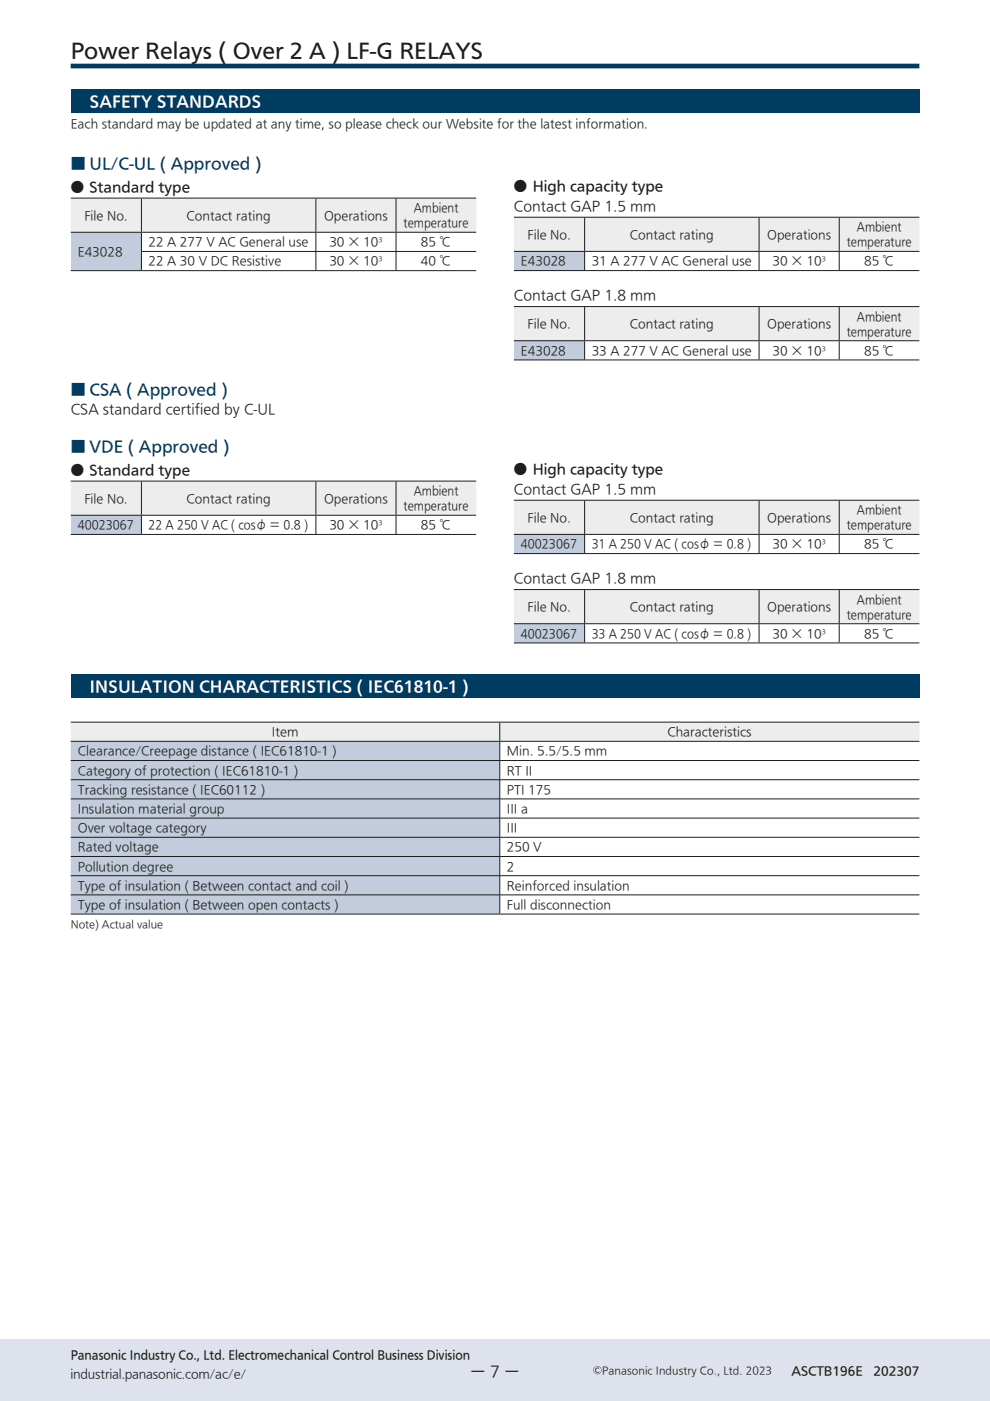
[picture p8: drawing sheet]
<svg xmlns="http://www.w3.org/2000/svg" width="210mm" height="297mm" viewBox="0 0 210 297" stroke-linecap="round" stroke-linejoin="round" font-family="sans-serif">
<defs><g id="words">
<text font-size="4.2" fill="#1d1d1b" x="15" y="12.2">Power Relays ( Over 2 A ) LF-G RELAYS</text>
<g font-size="3.2" fill="#fff">
<text x="19" y="22.7">SAFETY STANDARDS</text>
<text x="19" y="146.7">INSULATION CHARACTERISTICS ( IEC61810-1 )</text>
</g>
<g font-size="3.2" fill="#003c62">
<text x="15" y="35.8">■ UL/C-UL ( Approved )</text>
<text x="15" y="83.8">■ CSA ( Approved )</text>
<text x="15" y="95.8">■ VDE ( Approved )</text>
</g>
<text font-size="3.2" fill="#1d1d1b" x="99.8" y="292">ー 7 ー</text>
<g font-size="2.8" fill="#1d1d1b">
<text x="15" y="40.7">● Standard type</text>
<text x="109" y="40.5">● High capacity type</text>
<text x="109" y="44.7">Contact GAP 1.5 mm</text>
<text x="109" y="63.7">Contact GAP 1.8 mm</text>
<text x="15" y="87.7">CSA standard certif</text>
<text x="41.3" y="87.7">ied by C-UL</text>
<text x="15" y="100.7">● Standard type</text>
<text x="109" y="100.5">● High capacity type</text>
<text x="109" y="104.7">Contact GAP 1.5 mm</text>
<text x="109" y="123.7">Contact GAP 1.8 mm</text>
</g>
<g font-size="2.5" fill="#1d1d1b">
<text x="15" y="27.2">Each standard may be updated at any time, so please check our Website for the latest information.</text>
<text x="17.9" y="46.6">File No.</text>
<text x="39.6" y="46.6">Contact rating</text>
<text x="68.7" y="46.6">Operations</text>
<text x="87.7" y="45">Ambient</text>
<text x="31.5" y="52.2">22 A 277 V AC General use</text>
<text x="69.9" y="52.2">30 × 10</text>
<text x="85.6" y="48.1">temperature</text>
<text x="89.3" y="52.2">85 ℃</text>
<text x="111.9" y="50.6">File No.</text>
<text x="133.6" y="50.6">Contact rating</text>
<text x="162.7" y="50.6">Operations</text>
<text x="179.6" y="52.2">temperature</text>
<text x="181.7" y="49">Ambient</text>
<text x="16.5" y="54.3">E43028</text>
<text x="31.5" y="56.3">22 A 30 V DC Resistive</text>
<text x="69.9" y="56.3">30 × 10</text>
<text x="89.3" y="56.3">40 ℃</text>
<text x="110.5" y="56.3">E43028</text>
<text x="125.5" y="56.3">31 A 277 V AC General use</text>
<text x="163.9" y="56.3">30 × 10</text>
<text x="183.3" y="56.3">85 ℃</text>
<text x="111.9" y="69.6">File No.</text>
<text x="133.6" y="69.6">Contact rating</text>
<text x="162.7" y="69.6">Operations</text>
<text x="179.6" y="71.1">temperature</text>
<text x="181.7" y="68">Ambient</text>
<text x="110.5" y="75.2">E43028</text>
<text x="125.5" y="75.2">33 A 277 V AC General use</text>
<text x="163.9" y="75.2">30 × 10</text>
<text x="183.3" y="75.2">85 ℃</text>
<text x="17.9" y="106.6">File No.</text>
<text x="39.6" y="106.6">Contact rating</text>
<text x="68.7" y="106.6">Operations</text>
<text x="87.7" y="105">Ambient</text>
<text x="16.5" y="112.2">40023067</text>
<text x="31.5" y="112.2">22 A 250 V AC ( cosφ ＝ 0.8 )</text>
<text x="69.9" y="112.2">30 × 10</text>
<text x="85.6" y="108.1">temperature</text>
<text x="89.3" y="112.2">85 ℃</text>
<text x="111.9" y="110.6">File No.</text>
<text x="133.6" y="110.6">Contact rating</text>
<text x="162.7" y="110.6">Operations</text>
<text x="179.6" y="112.2">temperature</text>
<text x="181.7" y="109">Ambient</text>
<text x="110.5" y="116.3">40023067</text>
<text x="125.5" y="116.3">31 A 250 V AC ( cosφ ＝ 0.8 )</text>
<text x="163.9" y="116.3">30 × 10</text>
<text x="183.3" y="116.3">85 ℃</text>
<text x="111.9" y="129.6">File No.</text>
<text x="133.6" y="129.6">Contact rating</text>
<text x="162.7" y="129.6">Operations</text>
<text x="179.6" y="131.1">temperature</text>
<text x="181.7" y="128">Ambient</text>
<text x="110.5" y="135.2">40023067</text>
<text x="125.5" y="135.2">33 A 250 V AC ( cosφ ＝ 0.8 )</text>
<text x="163.9" y="135.2">30 × 10</text>
<text x="183.3" y="135.2">85 ℃</text>
<text x="16.5" y="160.1">Clearance/Creepage distance ( IEC61810-1 )</text>
<text x="57.7" y="156.1">Item</text>
<text x="107.5" y="160.1">Min. 5.5/5.5 mm</text>
<text x="141.5" y="156.1">Characteristics</text>
<text x="16.5" y="164.2">Category of protection ( IEC61810-1 )</text>
<text x="107.5" y="164.2">RT II</text>
<text x="16.5" y="168.3">Tracking resistance ( IEC60112 )</text>
<text x="16.5" y="172.4">Insulation material group</text>
<text x="107.5" y="168.3">PTI 175</text>
<text x="107.5" y="172.4">III a</text>
<text x="16.5" y="176.4">Over voltage category</text>
<text x="107.5" y="176.4">III</text>
<text x="16.5" y="180.5">Rated voltage</text>
<text x="16.5" y="184.6">Pollution degree</text>
<text x="107.5" y="180.5">250 V</text>
<text x="107.5" y="184.6">2</text>
<text x="16.5" y="188.6">Type of insulation ( Between contact and coil )</text>
<text x="107.5" y="188.6">Reinforced insulation</text>
<text x="16.5" y="192.7">Type of insulation ( Between open contacts )</text>
<text x="107.5" y="192.7">Full disconnection</text>
<text x="15" y="292.2">industrial.panasonic.com/ac/e/</text>
<text x="15" y="288.2">Panasonic Industry Co., Ltd. Electromechanical Control Business Division</text>
<text x="167.9" y="291.4">ASCTB196E</text>
<text x="185.3" y="291.4">202307</text>
</g>
<g font-size="2.1" fill="#1d1d1b">
<text x="15" y="196.7">Note) Actual value</text>
<text x="127.7" y="291.3">Panasonic Industry Co., Ltd. 2023</text>
</g>
<g font-size="1.3" fill="#1d1d1b">
<text x="80.3" y="51.3">3</text>
<text x="80.3" y="55.4">3</text>
<text x="174.3" y="55.4">3</text>
<text x="174.3" y="74.3">3</text>
<text x="80.3" y="111.3">3</text>
<text x="174.3" y="115.4">3</text>
<text x="174.3" y="134.3">3</text>
</g>
</g></defs>
<g fill="#dde2ec">
<path d="M0 284h3v13h-3z"/>
<path d="M0 284h210v13h-210z"/>
</g>
<path d="M15 14h180" fill="none" stroke="#003c62" stroke-width="1" stroke-linecap="butt"/>
<path d="M125.8 290.5a.9 .9 0 0 0 1.8 0 .9 .9 0 0 0-1.8 0zM125.9 290.5a.8 .8 0 0 1 1.6 0 .8 .8 0 0 1-1.6 0zM126.3 290.2a.58 .58 0 0 0 .1 .7 .58 .58 0 0 0 .7 .1v-.2h-.6a.41 .41 0 0 1 0-.6 .41 .41 0 0 1 .6 0v-.2a.6 .6 0 0 0-.8 .2z" fill="#1d1d1b"/>
<path d="M15 19h180v5h-180z" fill="#003c62"/>
<path d="M15 42h15v7.2h-15zM30 42h37v7.2h-37zM67 42h17v7.2h-17zM84 42h17v7.2h-17z" fill="#ededed"/>
<path d="M15 49.2h15v8.2h-15z" fill="#c3ccdc"/>
<g fill="none" stroke="#1d1d1b" stroke-width=".21">
<path d="M15 57.4h86M15 42h86M15 49.2h86M29.9 53.3h71.1M30 42.1v7M30 49.4v3.9M30 53.4v3.9M67 42.1v7M67 49.4v3.9M67 53.4v3.9M84 42.1v7M84 49.4v3.9"/>
<path d="M84 53.4v3.9"/>
</g>
<path d="M109 46.1h15v7.2h-15zM124 46.1h37v7.2h-37zM161 46.1h17v7.2h-17zM178 46.1h17v7.2h-17z" fill="#ededed"/>
<path d="M109 53.3h15v4.1h-15z" fill="#c3ccdc"/>
<path d="M109 46.1h86M109 53.3h86M109 57.4h86M124 46.2v7M124 53.4v3.9M161 46.2v7M161 53.4v3.9M178 46.2v7M178 53.4v3.9" fill="none" stroke="#1d1d1b" stroke-width=".21"/>
<path d="M15 102h15v7.2h-15zM30 102h37v7.2h-37zM67 102h17v7.2h-17zM84 102h17v7.2h-17z" fill="#ededed"/>
<path d="M15 109.2h15v4.1h-15z" fill="#c3ccdc"/>
<path d="M15 102h86M15 109.2h86M15 113.3h86M30 102.1v7M30 109.4v3.8M67 102.1v7M67 109.4v3.8M84 102.1v7M84 109.4v3.8" fill="none" stroke="#1d1d1b" stroke-width=".21"/>
<path d="M109 106.1h15v7.2h-15zM124 106.1h37v7.2h-37zM161 106.1h17v7.2h-17zM178 106.1h17v7.2h-17z" fill="#ededed"/>
<path d="M109 113.3h15v4.1h-15z" fill="#c3ccdc"/>
<path d="M109 106.1h86M109 113.3h86M109 117.4h86M124 106.2v7M124 113.4v3.9M161 106.2v7M161 113.4v3.9M178 106.2v7M178 113.4v3.9" fill="none" stroke="#1d1d1b" stroke-width=".21"/>
<path d="M109 65h15v7.2h-15zM124 65h37v7.2h-37zM161 65h17v7.2h-17zM178 65h17v7.2h-17z" fill="#ededed"/>
<path d="M109 72.2h15v4.1h-15z" fill="#c3ccdc"/>
<path d="M109 65h86M109 72.2h86M109 76.3h86M124 65.1v7M124 72.4v3.8M161 65.1v7M161 72.4v3.8M178 65.1v7M178 72.4v3.8" fill="none" stroke="#1d1d1b" stroke-width=".21"/>
<path d="M109 125h15v7.2h-15zM124 125h37v7.2h-37zM161 125h17v7.2h-17zM178 125h17v7.2h-17z" fill="#ededed"/>
<path d="M109 132.2h15v4.1h-15z" fill="#c3ccdc"/>
<path d="M109 125h86M109 132.2h86M109 136.3h86M124 125.1v7M124 132.4v3.8M161 125.1v7M161 132.4v3.8M178 125.1v7M178 132.4v3.8" fill="none" stroke="#1d1d1b" stroke-width=".21"/>
<path d="M15 143h180v5h-180z" fill="#003c62"/>
<path d="M15 153.1h91v4.1h-91zM106 153.1h89v4.1h-89z" fill="#ededed"/>
<path d="M15 157.2h91v4h-91zM15 161.2h91v4.1h-91zM15 165.3h91v4.1h-91zM15 169.4h91v4.1h-91zM15 173.5h91v4h-91zM15 177.5h91v4.1h-91zM15 181.6h91v4.1h-91zM15 185.7h91v4h-91zM15 189.7h91v4.1h-91z" fill="#c3ccdc"/>
<g fill="none" stroke="#1d1d1b" stroke-width=".21">
<path d="M15 153.1h180M15 157.2h180M106 153.2v3.9M106 157.3v3.9M15 161.2h180M15 165.3h180M15 169.4h180M15 173.5h180M15 177.5h180M106 161.3v4M106 165.4v3.9M106 169.4v4"/>
<path d="M106 173.5v4M106 177.6v3.9M15 193.8h180M15 181.6h180M15 185.7h180M15 189.7h180M106 181.6v4M106 185.7v4M106 189.8v3.9"/>
</g>
<use href="#words"/>
</svg>
